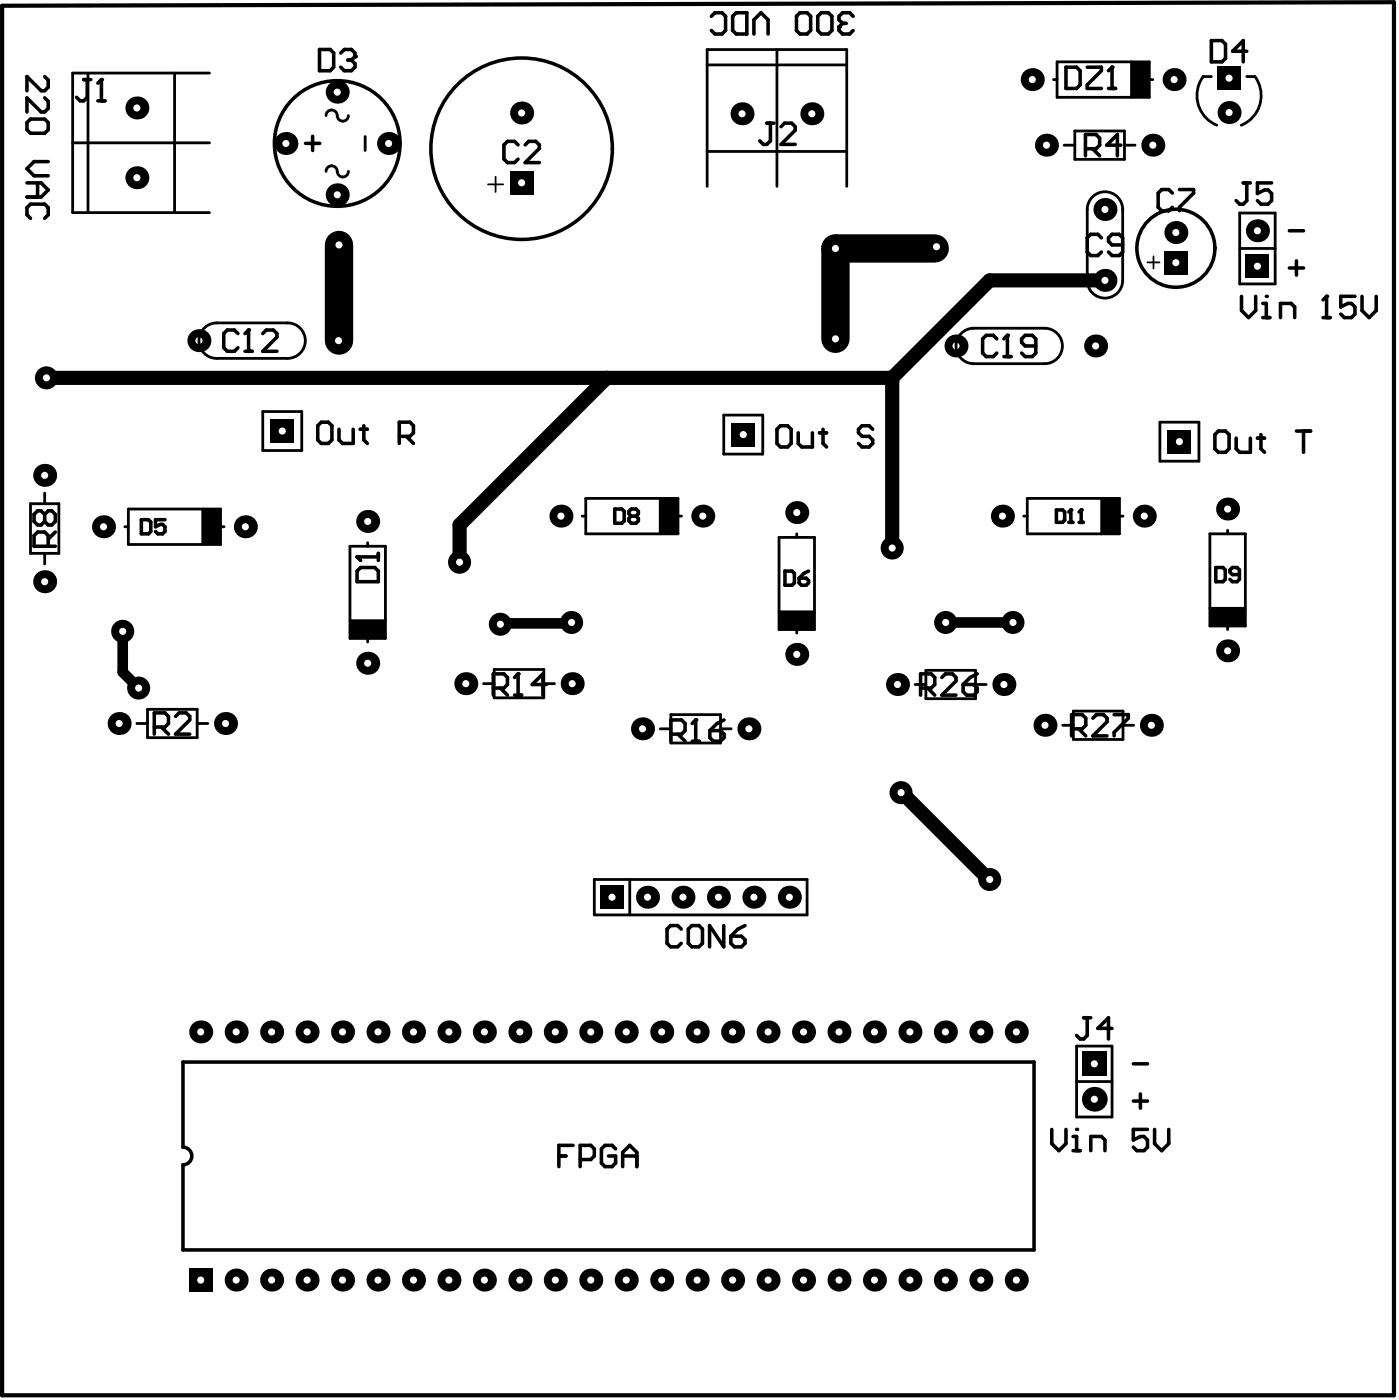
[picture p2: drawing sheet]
<svg xmlns="http://www.w3.org/2000/svg" width="333mm" height="334mm" viewBox="0 0 333 334" stroke-linecap="round" stroke-linejoin="round" font-family="sans-serif">
<path d="M80.8 58.4v22.8M222.7 59.2h-23.6v21.6" fill="none" stroke="#000" stroke-width="6.8"/>
<path d="M263.3 66.8h-27.5l-23.2 23.3h-201.5M144.6 90.1l-35.1 35v8.9M211.8 90.1l.8 .8v39.7M214.7 188.9h.2l20.7 20.7h.2" fill="none" stroke="#000" stroke-width="3.4"/>
<path d="M29.2 150.5v9.7l3.8 3.8M136.2 148.4l-.2 .2h-16.6l-.2 .2M225.4 148.4h16" fill="none" stroke="#000" stroke-width="2.5"/>
<circle cx="235.8" cy="209.6" r="2.75" fill="#000"/>
<circle cx="235.8" cy="209.6" r=".85" fill="#fff"/>
<circle cx="214.7" cy="188.9" r="2.75" fill="#000"/>
<circle cx="214.7" cy="188.9" r=".85" fill="#fff"/>
<circle cx="241.4" cy="148.4" r="2.75" fill="#000"/>
<circle cx="241.4" cy="148.4" r=".85" fill="#fff"/>
<circle cx="212.6" cy="130.6" r="2.75" fill="#000"/>
<circle cx="212.6" cy="130.6" r=".85" fill="#fff"/>
<circle cx="11.1" cy="90.1" r="2.75" fill="#000"/>
<circle cx="11.1" cy="90.1" r=".85" fill="#fff"/>
<circle cx="225.4" cy="148.4" r="2.75" fill="#000"/>
<circle cx="225.4" cy="148.4" r=".85" fill="#fff"/>
<circle cx="199.1" cy="80.8" r="2.75" fill="#000"/>
<circle cx="199.1" cy="80.8" r=".85" fill="#fff"/>
<circle cx="223.2" cy="58.8" r="2.75" fill="#000"/>
<circle cx="223.2" cy="58.8" r=".85" fill="#fff"/>
<circle cx="199.1" cy="59.2" r="2.75" fill="#000"/>
<circle cx="199.1" cy="59.2" r=".85" fill="#fff"/>
<circle cx="80.8" cy="58.4" r="2.75" fill="#000"/>
<circle cx="80.8" cy="58.4" r=".85" fill="#fff"/>
<circle cx="109.5" cy="134" r="2.75" fill="#000"/>
<circle cx="109.5" cy="134" r=".85" fill="#fff"/>
<circle cx="119.2" cy="148.8" r="2.75" fill="#000"/>
<circle cx="119.2" cy="148.8" r=".85" fill="#fff"/>
<circle cx="33" cy="164" r="2.75" fill="#000"/>
<circle cx="33" cy="164" r=".85" fill="#fff"/>
<circle cx="29.2" cy="150.5" r="2.75" fill="#000"/>
<circle cx="29.2" cy="150.5" r=".85" fill="#fff"/>
<circle cx="136.2" cy="148.4" r="2.75" fill="#000"/>
<circle cx="136.2" cy="148.4" r=".85" fill="#fff"/>
<path d="M45.1 302.4h5.5v5.5h-5.5z" fill-rule="evenodd" fill="#000"/>
<circle cx="47.8" cy="305.1" r=".85" fill="#fff"/>
<circle cx="47.8" cy="246" r="2.74" fill="#000"/>
<circle cx="47.8" cy="246" r=".85" fill="#fff"/>
<circle cx="56.3" cy="305.1" r="2.74" fill="#000"/>
<circle cx="56.3" cy="305.1" r=".85" fill="#fff"/>
<circle cx="56.3" cy="246" r="2.74" fill="#000"/>
<circle cx="56.3" cy="246" r=".85" fill="#fff"/>
<circle cx="64.7" cy="305.1" r="2.74" fill="#000"/>
<circle cx="64.7" cy="305.1" r=".85" fill="#fff"/>
<circle cx="64.7" cy="246" r="2.74" fill="#000"/>
<circle cx="64.7" cy="246" r=".85" fill="#fff"/>
<circle cx="73.2" cy="305.1" r="2.74" fill="#000"/>
<circle cx="73.2" cy="305.1" r=".85" fill="#fff"/>
<circle cx="73.2" cy="246" r="2.74" fill="#000"/>
<circle cx="73.2" cy="246" r=".85" fill="#fff"/>
<circle cx="81.6" cy="305.1" r="2.74" fill="#000"/>
<circle cx="81.6" cy="305.1" r=".85" fill="#fff"/>
<circle cx="81.6" cy="246" r="2.74" fill="#000"/>
<circle cx="81.6" cy="246" r=".85" fill="#fff"/>
<circle cx="90.1" cy="305.1" r="2.74" fill="#000"/>
<circle cx="90.1" cy="305.1" r=".85" fill="#fff"/>
<circle cx="90.1" cy="246" r="2.74" fill="#000"/>
<circle cx="90.1" cy="246" r=".85" fill="#fff"/>
<circle cx="98.5" cy="305.1" r="2.74" fill="#000"/>
<circle cx="98.5" cy="305.1" r=".85" fill="#fff"/>
<circle cx="98.5" cy="246" r="2.74" fill="#000"/>
<circle cx="98.5" cy="246" r=".85" fill="#fff"/>
<circle cx="107" cy="305.1" r="2.74" fill="#000"/>
<circle cx="107" cy="305.1" r=".85" fill="#fff"/>
<circle cx="107" cy="246" r="2.74" fill="#000"/>
<circle cx="107" cy="246" r=".85" fill="#fff"/>
<circle cx="115.4" cy="305.1" r="2.74" fill="#000"/>
<circle cx="115.4" cy="305.1" r=".85" fill="#fff"/>
<circle cx="115.4" cy="246" r="2.74" fill="#000"/>
<circle cx="115.4" cy="246" r=".85" fill="#fff"/>
<circle cx="123.9" cy="305.1" r="2.74" fill="#000"/>
<circle cx="123.9" cy="305.1" r=".85" fill="#fff"/>
<circle cx="123.9" cy="246" r="2.74" fill="#000"/>
<circle cx="123.9" cy="246" r=".85" fill="#fff"/>
<circle cx="132.3" cy="305.1" r="2.74" fill="#000"/>
<circle cx="132.3" cy="305.1" r=".85" fill="#fff"/>
<circle cx="132.3" cy="246" r="2.74" fill="#000"/>
<circle cx="132.3" cy="246" r=".85" fill="#fff"/>
<circle cx="140.8" cy="305.1" r="2.74" fill="#000"/>
<circle cx="140.8" cy="305.1" r=".85" fill="#fff"/>
<circle cx="140.8" cy="246" r="2.74" fill="#000"/>
<circle cx="140.8" cy="246" r=".85" fill="#fff"/>
<circle cx="149.2" cy="305.1" r="2.74" fill="#000"/>
<circle cx="149.2" cy="305.1" r=".85" fill="#fff"/>
<circle cx="149.2" cy="246" r="2.74" fill="#000"/>
<circle cx="149.2" cy="246" r=".85" fill="#fff"/>
<circle cx="154.3" cy="213.9" r="2.74" fill="#000"/>
<circle cx="154.3" cy="213.9" r=".85" fill="#fff"/>
<circle cx="157.7" cy="305.1" r="2.74" fill="#000"/>
<circle cx="157.7" cy="305.1" r=".85" fill="#fff"/>
<circle cx="157.7" cy="246" r="2.74" fill="#000"/>
<circle cx="157.7" cy="246" r=".85" fill="#fff"/>
<circle cx="162.7" cy="213.9" r="2.74" fill="#000"/>
<circle cx="162.7" cy="213.9" r=".85" fill="#fff"/>
<circle cx="166.1" cy="305.1" r="2.74" fill="#000"/>
<circle cx="166.1" cy="305.1" r=".85" fill="#fff"/>
<circle cx="166.1" cy="246" r="2.74" fill="#000"/>
<circle cx="166.1" cy="246" r=".85" fill="#fff"/>
<circle cx="10.6" cy="138.7" r="2.74" fill="#000"/>
<circle cx="10.6" cy="138.7" r=".85" fill="#fff"/>
<circle cx="10.6" cy="113.3" r="2.74" fill="#000"/>
<circle cx="10.6" cy="113.3" r=".85" fill="#fff"/>
<circle cx="24.7" cy="125.6" r="2.74" fill="#000"/>
<circle cx="24.7" cy="125.6" r=".85" fill="#fff"/>
<circle cx="28.4" cy="172.5" r="2.74" fill="#000"/>
<circle cx="28.4" cy="172.5" r=".85" fill="#fff"/>
<circle cx="32.6" cy="25.7" r="2.74" fill="#000"/>
<circle cx="32.6" cy="25.7" r=".85" fill="#fff"/>
<circle cx="32.6" cy="42.4" r="2.74" fill="#000"/>
<circle cx="32.6" cy="42.4" r=".85" fill="#fff"/>
<circle cx="47.4" cy="81.2" r="2.74" fill="#000"/>
<circle cx="47.4" cy="81.2" r=".85" fill="#fff"/>
<circle cx="53.7" cy="172.5" r="2.74" fill="#000"/>
<circle cx="53.7" cy="172.5" r=".85" fill="#fff"/>
<circle cx="58.5" cy="125.6" r="2.74" fill="#000"/>
<circle cx="58.5" cy="125.6" r=".85" fill="#fff"/>
<path d="M64.5 100h5.5v5.5h-5.5z" fill-rule="evenodd" fill="#000"/>
<circle cx="67.3" cy="102.8" r=".85" fill="#fff"/>
<circle cx="68.1" cy="34.2" r="2.74" fill="#000"/>
<circle cx="68.1" cy="34.2" r=".85" fill="#fff"/>
<circle cx="80.4" cy="22" r="2.74" fill="#000"/>
<circle cx="80.4" cy="22" r=".85" fill="#fff"/>
<circle cx="80.4" cy="46.4" r="2.74" fill="#000"/>
<circle cx="80.4" cy="46.4" r=".85" fill="#fff"/>
<circle cx="80.7" cy="81.2" r="2.74" fill="#000"/>
<circle cx="80.7" cy="81.2" r=".85" fill="#fff"/>
<circle cx="87.6" cy="158.1" r="2.74" fill="#000"/>
<circle cx="87.6" cy="158.1" r=".85" fill="#fff"/>
<circle cx="87.6" cy="124.3" r="2.74" fill="#000"/>
<circle cx="87.6" cy="124.3" r=".85" fill="#fff"/>
<circle cx="92.6" cy="34.2" r="2.74" fill="#000"/>
<circle cx="92.6" cy="34.2" r=".85" fill="#fff"/>
<circle cx="111" cy="163" r="2.74" fill="#000"/>
<circle cx="111" cy="163" r=".85" fill="#fff"/>
<circle cx="124.3" cy="26.9" r="2.74" fill="#000"/>
<circle cx="124.3" cy="26.9" r=".85" fill="#fff"/>
<path d="M121.6 40.8h5.4v5.5h-5.4z" fill-rule="evenodd" fill="#000"/>
<circle cx="124.3" cy="43.6" r=".85" fill="#fff"/>
<circle cx="133.7" cy="123" r="2.74" fill="#000"/>
<circle cx="133.7" cy="123" r=".85" fill="#fff"/>
<circle cx="136.4" cy="163" r="2.74" fill="#000"/>
<circle cx="136.4" cy="163" r=".85" fill="#fff"/>
<path d="M143.1 211.1h5.5v5.5h-5.5z" fill-rule="evenodd" fill="#000"/>
<circle cx="145.8" cy="213.9" r=".85" fill="#fff"/>
<circle cx="153.1" cy="173.7" r="2.74" fill="#000"/>
<circle cx="153.1" cy="173.7" r=".85" fill="#fff"/>
<circle cx="171.2" cy="213.9" r="2.74" fill="#000"/>
<circle cx="171.2" cy="213.9" r=".85" fill="#fff"/>
<circle cx="174.6" cy="246" r="2.74" fill="#000"/>
<circle cx="174.6" cy="246" r=".85" fill="#fff"/>
<circle cx="174.6" cy="305.1" r="2.74" fill="#000"/>
<circle cx="174.6" cy="305.1" r=".85" fill="#fff"/>
<circle cx="178.5" cy="173.7" r="2.74" fill="#000"/>
<circle cx="178.5" cy="173.7" r=".85" fill="#fff"/>
<circle cx="179.6" cy="213.9" r="2.74" fill="#000"/>
<circle cx="179.6" cy="213.9" r=".85" fill="#fff"/>
<circle cx="183" cy="246" r="2.74" fill="#000"/>
<circle cx="183" cy="246" r=".85" fill="#fff"/>
<circle cx="183" cy="305.1" r="2.74" fill="#000"/>
<circle cx="183" cy="305.1" r=".85" fill="#fff"/>
<circle cx="188.1" cy="213.9" r="2.74" fill="#000"/>
<circle cx="188.1" cy="213.9" r=".85" fill="#fff"/>
<circle cx="189.9" cy="156" r="2.74" fill="#000"/>
<circle cx="189.9" cy="156" r=".85" fill="#fff"/>
<circle cx="191.5" cy="305.1" r="2.74" fill="#000"/>
<circle cx="191.5" cy="305.1" r=".85" fill="#fff"/>
<circle cx="191.5" cy="246" r="2.74" fill="#000"/>
<circle cx="191.5" cy="246" r=".85" fill="#fff"/>
<circle cx="199.9" cy="246" r="2.74" fill="#000"/>
<circle cx="199.9" cy="246" r=".85" fill="#fff"/>
<circle cx="199.9" cy="305.1" r="2.74" fill="#000"/>
<circle cx="199.9" cy="305.1" r=".85" fill="#fff"/>
<circle cx="208.4" cy="246" r="2.74" fill="#000"/>
<circle cx="208.4" cy="246" r=".85" fill="#fff"/>
<circle cx="208.4" cy="305.1" r="2.74" fill="#000"/>
<circle cx="208.4" cy="305.1" r=".85" fill="#fff"/>
<circle cx="213.9" cy="163.2" r="2.74" fill="#000"/>
<circle cx="213.9" cy="163.2" r=".85" fill="#fff"/>
<circle cx="216.8" cy="305.1" r="2.74" fill="#000"/>
<circle cx="216.8" cy="305.1" r=".85" fill="#fff"/>
<circle cx="216.8" cy="246" r="2.74" fill="#000"/>
<circle cx="216.8" cy="246" r=".85" fill="#fff"/>
<circle cx="225.3" cy="305.1" r="2.74" fill="#000"/>
<circle cx="225.3" cy="305.1" r=".85" fill="#fff"/>
<circle cx="225.3" cy="246" r="2.74" fill="#000"/>
<circle cx="225.3" cy="246" r=".85" fill="#fff"/>
<circle cx="233.7" cy="305.1" r="2.74" fill="#000"/>
<circle cx="233.7" cy="305.1" r=".85" fill="#fff"/>
<circle cx="233.7" cy="246" r="2.74" fill="#000"/>
<circle cx="233.7" cy="246" r=".85" fill="#fff"/>
<circle cx="239.2" cy="163.2" r="2.74" fill="#000"/>
<circle cx="239.2" cy="163.2" r=".85" fill="#fff"/>
<circle cx="242.2" cy="246" r="2.74" fill="#000"/>
<circle cx="242.2" cy="246" r=".85" fill="#fff"/>
<circle cx="242.2" cy="305.1" r="2.74" fill="#000"/>
<circle cx="242.2" cy="305.1" r=".85" fill="#fff"/>
<circle cx="249" cy="172.9" r="2.74" fill="#000"/>
<circle cx="249" cy="172.9" r=".85" fill="#fff"/>
<circle cx="260.8" cy="262" r="2.95" fill="#000"/>
<circle cx="260.8" cy="262" r=".85" fill="#fff"/>
<path d="M257.8 250.6h5.9v5.9h-5.9z" fill-rule="evenodd" fill="#000"/>
<circle cx="260.8" cy="253.6" r=".85" fill="#fff"/>
<circle cx="274.4" cy="172.9" r="2.74" fill="#000"/>
<circle cx="274.4" cy="172.9" r=".85" fill="#fff"/>
<circle cx="292.5" cy="155.1" r="2.74" fill="#000"/>
<circle cx="292.5" cy="155.1" r=".85" fill="#fff"/>
<circle cx="167.5" cy="123" r="2.74" fill="#000"/>
<circle cx="167.5" cy="123" r=".85" fill="#fff"/>
<circle cx="176.8" cy="27.1" r="2.74" fill="#000"/>
<circle cx="176.8" cy="27.1" r=".85" fill="#fff"/>
<path d="M174.4 100.9h5.5v5.4h-5.5z" fill-rule="evenodd" fill="#000"/>
<circle cx="177.1" cy="103.6" r=".85" fill="#fff"/>
<circle cx="189.9" cy="122.2" r="2.74" fill="#000"/>
<circle cx="189.9" cy="122.2" r=".85" fill="#fff"/>
<circle cx="193.5" cy="27.1" r="2.74" fill="#000"/>
<circle cx="193.5" cy="27.1" r=".85" fill="#fff"/>
<circle cx="227.8" cy="82.5" r="2.74" fill="#000"/>
<circle cx="227.8" cy="82.5" r=".85" fill="#fff"/>
<circle cx="238.9" cy="123" r="2.74" fill="#000"/>
<circle cx="238.9" cy="123" r=".85" fill="#fff"/>
<circle cx="246" cy="19" r="2.74" fill="#000"/>
<circle cx="246" cy="19" r=".85" fill="#fff"/>
<circle cx="249.4" cy="34.6" r="2.74" fill="#000"/>
<circle cx="249.4" cy="34.6" r=".85" fill="#fff"/>
<circle cx="261.1" cy="82.5" r="2.74" fill="#000"/>
<circle cx="261.1" cy="82.5" r=".85" fill="#fff"/>
<circle cx="263.3" cy="66.8" r="2.74" fill="#000"/>
<circle cx="263.3" cy="66.8" r=".85" fill="#fff"/>
<circle cx="263.3" cy="49.9" r="2.74" fill="#000"/>
<circle cx="263.3" cy="49.9" r=".85" fill="#fff"/>
<circle cx="272.7" cy="123" r="2.74" fill="#000"/>
<circle cx="272.7" cy="123" r=".85" fill="#fff"/>
<circle cx="274.7" cy="34.6" r="2.74" fill="#000"/>
<circle cx="274.7" cy="34.6" r=".85" fill="#fff"/>
<circle cx="279.8" cy="19" r="2.74" fill="#000"/>
<circle cx="279.8" cy="19" r=".85" fill="#fff"/>
<path d="M277.5 59.9h5.5v5.5h-5.5z" fill-rule="evenodd" fill="#000"/>
<circle cx="280.2" cy="62.6" r=".85" fill="#fff"/>
<circle cx="280.2" cy="55.4" r="2.74" fill="#000"/>
<circle cx="280.2" cy="55.4" r=".85" fill="#fff"/>
<path d="M278.3 102.5h5.5v5.5h-5.5z" fill-rule="evenodd" fill="#000"/>
<circle cx="281" cy="105.3" r=".85" fill="#fff"/>
<circle cx="292.5" cy="121.3" r="2.74" fill="#000"/>
<circle cx="292.5" cy="121.3" r=".85" fill="#fff"/>
<circle cx="292.9" cy="26.8" r="2.74" fill="#000"/>
<circle cx="292.9" cy="26.8" r=".85" fill="#fff"/>
<path d="M290.1 15.9h5.5v5.5h-5.5z" fill-rule="evenodd" fill="#000"/>
<circle cx="292.9" cy="18.6" r=".85" fill="#fff"/>
<path d="M296.9 60.7h5.5v5.5h-5.5z" fill-rule="evenodd" fill="#000"/>
<circle cx="299.6" cy="63.5" r=".85" fill="#fff"/>
<circle cx="299.6" cy="55" r="2.74" fill="#000"/>
<circle cx="299.6" cy="55" r=".85" fill="#fff"/>
<g fill="none" stroke="#000" stroke-width=".66">
<path d="M21 17.4v33.3M41.6 17.4v33.3M49.9 17.4h-32.6v33.3h32.6M168.5 15.5h33.3M185.1 11.8v32.6M251.1 19h.8M251.9 14.7h22v8.5h-22zM269.6 14.7v8.5M273.9 19h.8M288.7 18.3h-2a7.6 7.6 0 0 0 3.3 11.6M297.1 18.3h2a7.6 7.6 0 0 1-3.3 11.6M17.3 34.1h32.6"/>
<path d="M77.7 27.6a1.39 1.39 0 0 1 1.6-1.4 1.39 1.39 0 0 1 1.1 1.8 1.33 1.33 0 0 0 1.5 .9 1.33 1.33 0 0 0 1.1-1.3M87 32.5v3.4M168.5 36.1h33.3M253.6 34.6h2.5M256.1 31.2h11.9v6.8h-11.9zM268 34.6h2.5M77.7 40.9a1.39 1.39 0 0 1 1.6-1.4 1.39 1.39 0 0 1 1.1 1.8 1.33 1.33 0 0 0 1.5 .9 1.33 1.33 0 0 0 1.1-1.3M168.5 44.4v-32.6h33.3v32.6M260.6 46.7a4.2 4.2 0 0 1 4.5-.6 4.2 4.2 0 0 1 2.4 3.8v16.9a4.2 4.2 0 0 1-4.2 4.3 4.2 4.2 0 0 1-4.2-4.3v-16.9a4.2 4.2 0 0 1 1.5-3.2zM295.4 50.8h8.5v16.9h-8.5zM295.4 59.2h8.5M48.9 78a4.2 4.2 0 0 1 2.7-1h16.9a4.2 4.2 0 0 1 4.3 4.2 4.2 4.2 0 0 1-4.3 4.2h-16.9a4.2 4.2 0 0 1-3.9-2.7 4.2 4.2 0 0 1 1.2-4.7z"/>
<path d="M229.3 79.2a4.2 4.2 0 0 1 2.7-1h16.9a4.2 4.2 0 0 1 4.3 4.3 4.2 4.2 0 0 1-4.3 4.2h-16.9a4.2 4.2 0 0 1-3.9-2.8 4.2 4.2 0 0 1 1.2-4.7zM62.6 98.1h9.3v9.3h-9.3zM172.5 98.9h9.3v9.3h-9.3zM10.6 117.5v2.6M139.6 118.8h22v8.5h-22zM157.3 118.8v8.5M244.8 118.8h22v8.5h-22zM262.5 118.8v8.5M276.4 100.6h9.3v9.3h-9.3zM7.3 120.1h6.7v11.8h-6.7zM10.6 131.9v2.5M29.7 125.6h.9"/>
<path d="M30.6 121.3h22v8.5h-22zM48.3 121.3v8.5M52.6 125.6h.8M83.4 130.2h8.4v22h-8.4zM87.6 129.4v.8M138.7 123h.9M161.6 123h.8M185.6 128.1h8.5v22h-8.5zM189.9 127.3v.8M243.9 123h.9M266.8 123h.8M288.3 127.3h8.5v21.9h-8.5z"/>
<path d="M292.5 126.4v.9M83.4 148h8.4M87.6 152.2v.8M117.8 159.6h11.8v6.8h-11.8zM185.6 145.8h8.5M189.9 150.1v.8M220.6 159.8h11.9v6.8h-11.9zM288.3 145h8.5M292.5 149.2v.9M32.6 172.5h2.6M35.2 169.1h11.8v6.7h-11.8zM47 172.5h2.5"/>
<path d="M115.2 163h2.6M129.6 163h2.5M157.3 173.7h2.6M159.9 170.4h11.8v6.7h-11.8zM171.7 173.7h2.5M218.1 163.2h2.5M232.5 163.2h2.5M253.2 172.9h2.6M255.8 169.5h11.8v6.8h-11.8zM267.6 172.9h2.5M141.6 209.6h50.7v8.5h-50.7zM150.1 209.6v8.5"/>
<path d="M256.5 257.8h8.5M256.5 249.4h8.5v16.9h-8.5z"/>
</g>
<g fill="none" stroke="#000" stroke-width=".84">
<path d="M10.6 18.2l.9 .9v1.7l-.9 .8h-.8l-3.4-3.4v3.4M19.9 19h1.7M20.8 19v4.2l-.9 .8h-.8l-.8-.8M23.3 19.8l.9-.8v5M76.1 11.8h2.6l.8 .8v3.4l-.8 .9h-2.6zM81.2 12.6l.8-.8h1.7l.9 .8v.9l-.9 .8M82.9 14.3h.8M83.7 14.3l.9 .9v.8l-.9 .9h-1.7l-.8-.9M169.5 3.9l.9-.9h1.7l.8 .9v3.4l-.8 .8h-1.7l-.9-.8M175.4 3h2.6v5.1h-2.6l-.8-.8v-3.4zM179.7 8.1v-3.4l1.6-1.7 1.7 1.7v3.4M190.6 3h1.7l.9 .9v3.4l-.9 .8h-1.7l-.8-.8v-3.4z"/>
<path d="M195.7 3h1.7l.8 .9v3.4l-.8 .8h-1.7l-.8-.8v-3.4zM200.8 5.6l-.9 .8v.9l.9 .8h1.7l.8-.8M200.8 5.6h.8M203.3 3.9l-.8-.9h-1.7l-.9 .9v.8l.9 .9M254 16h2.5l.9 .9v3.3l-.9 .9h-2.5zM259.1 16h3.4v.9l-3.4 3.3v.9h3.4M264.1 16.9l.9-.9v5.1M288.7 9.7h2.5l.8 .8v3.4l-.8 .8h-2.5zM297.1 12.2h-3.4l2.6-2.5v5M6.4 29.2l.9-.8h3.3l.9 .8v1.7l-.9 .9h-3.3l-.9-.9zM10.6 23.3l.9 .9v1.7l-.9 .8h-.8l-3.4-3.4v3.4M11.5 38.5h-3.4l-1.7 1.7 1.7 1.7h3.4"/>
<path d="M23.3 24h1.7M72.8 34.2h3.4M74.5 32.5v3.4M123.5 34.5l-.9-.8h-1.7l-.8 .8v3.4l.8 .9h1.7l.9-.9M125.1 34.5l.9-.8h1.7l.8 .8v.9l-3.4 3.4h3.4M182.7 29.4h1.7M183.6 29.4v4.2l-.9 .8h-.8l-.8-.8M186.1 30.2l.9-.8h1.7l.8 .8v.8l-3.4 3.4h3.4M258.7 35.5h2.5l.8-.9v-1.7l-.8-.8h-2.5v5M260.3 35.5l1.7 1.6M264.1 21.1h1.7M267.1 34.6h-3.4l2.6-2.5v5"/>
<path d="M6.4 43.6h3.4l1.7 1.7-1.7 1.7h-3.4M7.3 52l-.9-.8v-1.7l.9-.8h3.3l.9 .8v1.7l-.9 .8M9 43.6v3.4M262.5 56.7l-.9-.8h-1.7l-.8 .8v3.4l.8 .8h1.7l.9-.8M267.5 58.4h-2.5l-.8-.9v-.8l.8-.8h1.7l.8 .8v3.4l-.8 .8h-1.7l-.8-.8M279.4 46l-.9-.8h-1.7l-.8 .8v3.4l.8 .9h1.7l.9-.9M281.1 45.2h3.3v.8l-3.3 3.4v.9M296.3 43.6h1.7M297.1 43.6v4.2l-.8 .9h-.9l-.8-.9M303 43.6h-3.4v2.5l1.7-.8h.9l.8 .8v1.7l-.8 .9h-1.7l-.9-.9M307.2 55h3.4M56.7 79.5l-.8-.8h-1.7l-.9 .8v3.4l.9 .8h1.7l.8-.8"/>
<path d="M58.4 79.5l.8-.8v5M62.6 79.5l.9-.8h1.6l.9 .8v.9l-3.4 3.3h3.4M295.8 70.6v3.4l1.7 1.7 1.7-1.7v-3.4M300.9 75.7h1.7M300.9 72.3h.9v3.4M305.1 75.7v-3.4h2.6l.8 .9v2.5M307.2 63.9h3.4M308.9 62.2v3.4M315.3 75.7h1.7M315.3 71.5l.8-.9v5.1M322.9 70.6h-3.4v2.6l1.7-.9h.8l.9 .9v1.7l-.9 .8h-1.7l-.8-.8M324.6 70.6v3.4l1.7 1.7 1.6-1.7v-3.4"/>
<path d="M58.4 83.7h1.7M237.5 80.8l-.8-.9h-1.7l-.8 .9v3.4l.8 .8h1.7l.8-.8M239.2 85h1.7M239.2 80.8l.9-.9v5.1M246.8 82.5h-2.5l-.9-.9v-.8l.9-.9h1.7l.8 .9v3.4l-.8 .8h-1.7l-.9-.8M76.6 100.6h1.7l.8 .9v3.4l-.8 .8h-1.7l-.9-.8v-3.4zM80.8 102.3v2.6l.8 .8h2.6v-3.4M85.9 102.3h1.6M86.7 101.5v3.4l.8 .8M95.1 104h2.6l.8-.8v-1.7l-.8-.9h-2.6v5.1M96.8 104l1.7 1.7M186 101.5h1.7l.8 .8v3.4l-.8 .9h-1.7l-.9-.9v-3.4z"/>
<path d="M190.2 103.2v2.5l.9 .9h2.5v-3.4M195.3 103.2h1.7M196.1 102.3v3.4l.9 .9M208 102.3l-.9-.8h-1.7l-.8 .8v.9l.8 .8h1.7l.9 .9v.8l-.9 .9h-1.7l-.8-.9M290.3 102.8h1.7l.9 .8v3.4l-.9 .8h-1.7l-.8-.8v-3.4zM294.6 104.4v2.6l.8 .8h2.6v-3.4M299.6 104.4h1.7M300.5 103.6v3.4l.8 .8M308.9 102.8h3.4M310.6 102.8v5M10.6 122.6l-.8-.8h-.8l-.9 .8v1.7l.9 .8h.8l.8-.8M10.6 122.6l.9-.8h.8l.9 .8v1.7l-.9 .8h-.8l-.9-.8"/>
<path d="M10.6 122.6v1.7M11.5 130.2v-2.5l-.9-.9h-1.6l-.9 .9v2.5h5.1M13.2 126.8l-1.7 1.7M33.7 123.9h1.7l.5 .5v2.3l-.5 .6h-1.7zM39.3 123.9h-2.2v1.7l1.1-.6h.5l.6 .6v1.1l-.6 .6h-1.1l-.5-.6M85.9 135.3h3.4l.9 .8v2.6h-5.1v-2.6zM90.2 131.9v1.7M90.2 132.8h-5.1l.8 .8M146.5 121.3h1.7l.5 .6v2.3l-.5 .5h-1.7zM150.4 123l-.5 .6v.6l.5 .5h1.2l.5-.5v-.6l-.5-.6M150.4 123l-.5-.5v-.6l.5-.6h1.2l.5 .6v.6l-.5 .5M150.4 123h1.2"/>
<path d="M187 136.1h1.7l.6 .6v2.2l-.6 .6h-1.7zM190.4 137.8h1.7l.6 .6v.5l-.6 .6h-1.1l-.6-.6zM192.7 136.1l-1.1 .6-1.2 1.1M251.7 121.6h1.5l.5 .4v2l-.5 .5h-1.5zM254.7 124.5h1M254.7 122l.5-.4v2.9M257.1 124.5h1M257.1 122l.5-.4v2.9M289.7 135.3h1.7l.6 .5v2.3l-.6 .6h-1.7zM295.4 137h-1.7l-.6-.6v-.6l.6-.5h1.1l.6 .5v2.3l-.6 .6h-1.1l-.6-.6M36.8 173.3h2.5l.8-.8v-1.7l-.8-.9h-2.5v5.1M38.5 173.3l1.6 1.7"/>
<path d="M41.8 170.8l.9-.9h1.7l.8 .9v.8l-3.4 3.4h3.4M117.5 164h2.6l.8-.8v-1.7l-.8-.9h-2.6v5.1M119.2 164l1.7 1.7M122.6 165.7h1.7M122.6 161.5l.9-.9v5.1M130.2 163.2h-3.4l2.6-2.6v5.1M159.9 175h2.5l.8-.8v-1.7l-.8-.9h-2.5v5.1M161.6 175l1.6 1.7M164.9 172.5l.9-.9v5.1M164.9 176.7h1.7M169.2 174.2h2.5l.8 .8v.8l-.8 .9h-1.7l-.8-.9zM172.5 171.6l-1.6 .9-1.7 1.7"/>
<path d="M219.4 164h2.5l.8-.8v-1.7l-.8-.9h-2.5v5.1M221.1 164l1.6 1.7M224.4 161.5l.9-.9h1.7l.8 .9v.8l-3.4 3.4h3.4M229.5 163.2h2.5l.9 .8v.9l-.9 .8h-1.7l-.8-.8zM232.9 160.6l-1.7 .9-1.7 1.7M255.4 173.7h2.5l.8-.8v-1.7l-.8-.8h-2.5v5M257 173.7l1.7 1.7M260.4 171.2l.9-.8h1.7l.8 .8v.8l-3.4 3.4h3.4M265.5 170.4h3.4v.8l-3.4 3.4v.8M162.3 221.5l-.8-.9h-1.7l-.9 .9v3.4l.9 .8h1.7l.8-.8M164.9 220.6h1.7l.8 .9v3.4l-.8 .8h-1.7l-.9-.8v-3.4zM172.5 220.6v5.1l-3.4-5.1v5.1"/>
<path d="M174.2 223.2h2.5l.8 .8v.9l-.8 .8h-1.7l-.8-.8zM177.5 220.6l-1.7 .9-1.6 1.7M43.6 253.2h202.8v44.8h-202.8v-20.3a2.11 2.11 0 0 0 2.1-2.1 2.11 2.11 0 0 0-2.1-2.2zM258.2 242.6h1.7M259.1 242.6v4.2l-.9 .9h-.8l-.9-.9M265 245.1h-3.4l2.5-2.5v5.1M270.1 253.6h3.3M133.2 275.6h1.7M136.6 273h-3.4v5.1M138.2 276.4h2.6l.8-.8v-1.7l-.8-.9h-2.6v5.1M146.7 273.9l-.9-.9h-1.6l-.9 .9v3.4l.9 .8h1.6l.9-.8v-1.7h-1.7M148.4 275.6h3.4"/>
<path d="M148.4 278.1v-3.4l1.7-1.7 1.7 1.7v3.4M250.6 269.2v3.4l1.7 1.7 1.7-1.7v-3.4M255.7 274.3h1.7M255.7 270.9h.8v3.4M259.9 274.3v-3.4h2.6l.8 .9v2.5M270.1 262.5h3.3M271.8 260.8v3.4M273.4 269.2h-3.3v2.6l1.7-.9h.8l.8 .9v1.6l-.8 .9h-1.7l-.8-.9M275.1 269.2v3.4l1.7 1.7 1.7-1.7v-3.4"/>
<circle cx="80.4" cy="34.2" r="15"/>
<circle cx="124.3" cy="35.5" r="21.6"/>
<circle cx="280.2" cy="59.2" r="9.3"/>
</g>
<path d="M.5 1.4l331.7-.9v332.1h-331.7z" fill="none" stroke="#000" stroke-width="1"/>
<g fill="#000">
<path d="M269.6 14.7h4.3v8.5h-4.3z" fill-rule="evenodd"/>
<path d="M48.3 121.3h4.3v8.5h-4.3z" fill-rule="evenodd"/>
<path d="M157.3 118.8h4.3v8.5h-4.3z" fill-rule="evenodd"/>
<path d="M262.5 118.8h4.3v8.5h-4.3z" fill-rule="evenodd"/>
<path d="M83.4 148h8.4v4.2h-8.4z" fill-rule="evenodd"/>
<path d="M185.6 145.8h8.5v4.3h-8.5z" fill-rule="evenodd"/>
<path d="M288.3 145h8.5v4.2h-8.5z" fill-rule="evenodd"/>
</g>
<g fill="#000">
<circle cx="24.2" cy="19" r=".42"/>
<circle cx="84.6" cy="13.5" r=".42"/>
<circle cx="199.9" cy="6.4" r=".42"/>
<circle cx="265" cy="16" r=".42"/>
<circle cx="59.2" cy="78.7" r=".42"/>
<circle cx="240.1" cy="79.9" r=".42"/>
<circle cx="301.8" cy="70.6" r=".42"/>
<circle cx="316.1" cy="70.6" r=".42"/>
<circle cx="85.1" cy="132.8" r=".42"/>
<circle cx="255.2" cy="121.6" r=".42"/>
<circle cx="257.6" cy="121.6" r=".42"/>
<circle cx="123.5" cy="160.6" r=".42"/>
<circle cx="165.8" cy="171.6" r=".42"/>
<circle cx="256.5" cy="269.2" r=".42"/>
</g>
<path d="M116.3 44h3.6M118.1 42.1v3.7M273.4 62.5h2.9M274.9 61.1v2.9" fill="none" stroke="#000" stroke-width=".42"/>
</svg>
